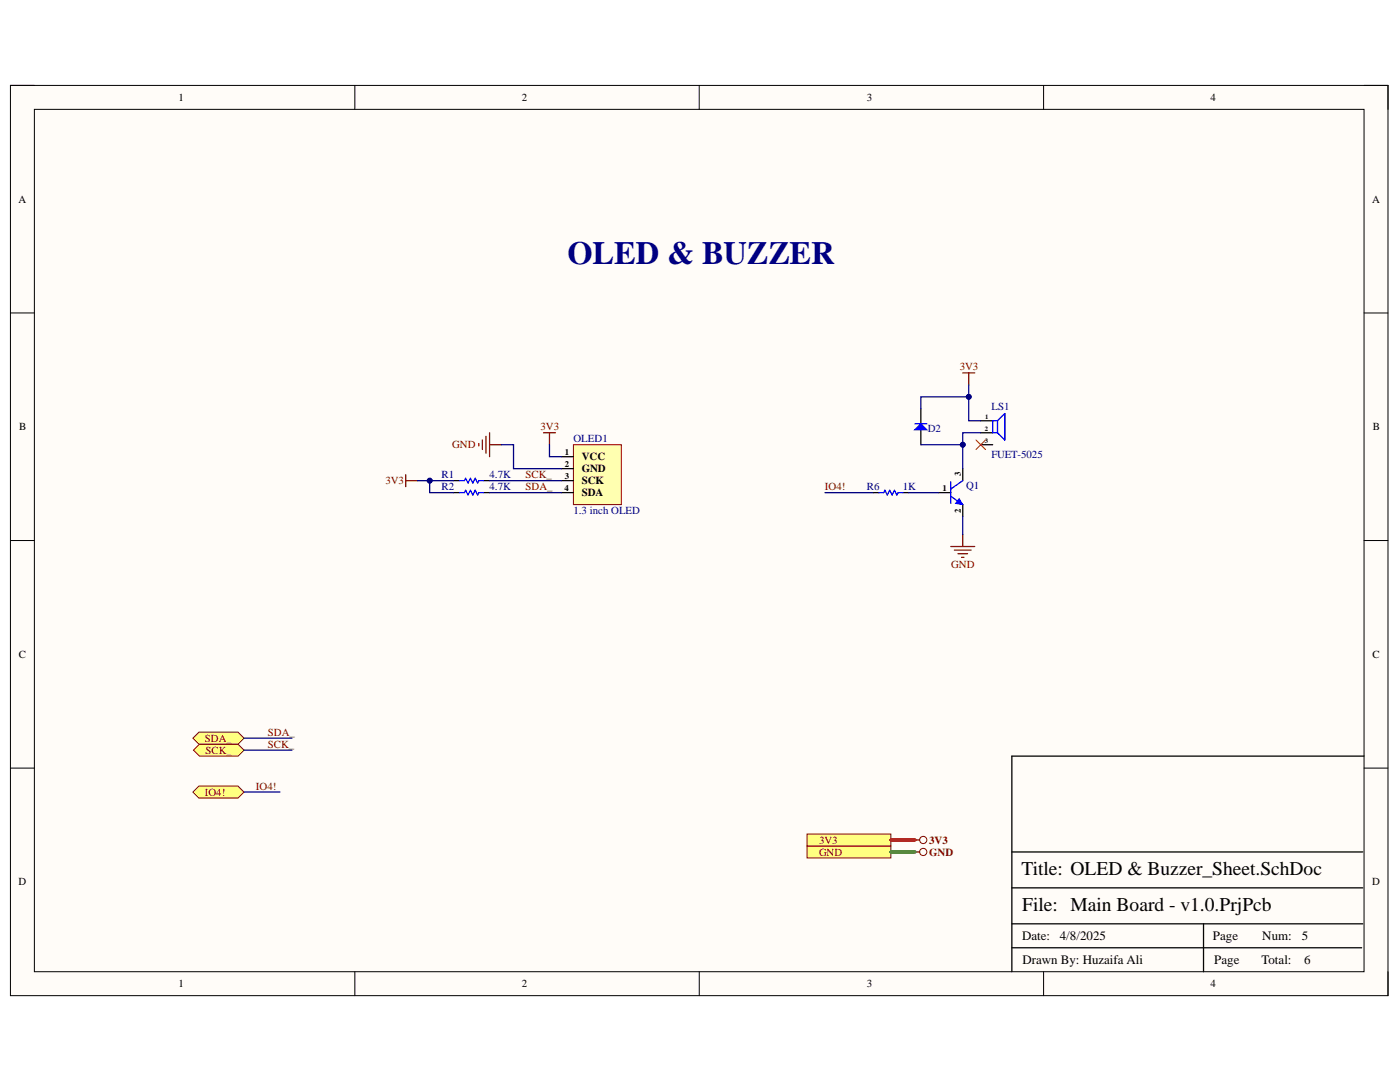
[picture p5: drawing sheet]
<svg xmlns="http://www.w3.org/2000/svg" width="279mm" height="216mm" viewBox="0 0 279 216" stroke-linecap="round" stroke-linejoin="round" font-family="sans-serif">
<defs><g id="words">
<text font-size="6.5" fill="#000080" x="113.3" y="52.7">OLED &amp; BUZZER</text>
<g font-size="3.9">
<text x="203.8" y="174.7">Title: OLED &amp; Buzzer_Sheet.SchDoc</text>
<text x="204" y="181.8">File: Main Board - v1.0.PrjPcb</text>
</g>
<g font-size="2.6">
<text x="204" y="187.6">Date:</text>
<text x="211.5" y="187.6">4/8/2025</text>
<text x="242.1" y="187.6">Page</text>
<text x="251.9" y="187.6">Num:</text>
<text x="259.8" y="187.6">5</text>
<text x="204.1" y="192.4">Drawn By: Huzaifa Ali</text>
<text x="242.3" y="192.4">Page</text>
<text x="251.8" y="192.4">Total:</text>
<text x="260.3" y="192.4">6</text>
</g>
<g font-size="2.2">
<text x="35.6" y="20.1">1</text>
<text x="104.2" y="20.1">2</text>
<text x="173" y="20.1">3</text>
<text x="241.6" y="20.1">4</text>
<text x="3.7" y="40.5">A</text>
<text x="273.8" y="40.5">A</text>
<text x="3.8" y="85.9">B</text>
<text x="274" y="85.9">B</text>
<text x="116.1" y="91.8">VCC</text>
<text x="116.1" y="94.2">GND</text>
<text x="116.1" y="96.6">SCK</text>
<text x="116.1" y="99">SDA</text>
<text x="3.8" y="131.3">C</text>
<text x="273.9" y="131.3">C</text>
<text x="3.7" y="176.7">D</text>
<text x="273.9" y="176.7">D</text>
<text x="35.6" y="197">1</text>
<text x="104.2" y="197">2</text>
<text x="173" y="197">3</text>
<text x="241.6" y="197">4</text>
</g>
<g font-size="2.2" fill="#800000">
<text x="191.5" y="73.9">3V3</text>
<text x="90.2" y="89.5">GND</text>
<text x="107.9" y="85.9">3V3</text>
<text x="104.9" y="95.4">SCK_</text>
<text x="76.9" y="96.6">3V3</text>
<text x="104.9" y="97.8">SDA_</text>
<text x="164.6" y="97.8">IO4!</text>
<text x="189.8" y="113.4">GND</text>
<text x="40.9" y="148">SDA_</text>
<text x="53.5" y="146.8">SDA_</text>
<text x="53.5" y="149.2">SCK_</text>
<text x="41" y="150.4">SCK_</text>
<text x="40.9" y="158.8">IO4!</text>
<text x="51.1" y="157.6">IO4!</text>
<text x="163.5" y="170.7">GND</text>
<text x="163.5" y="168.3">3V3</text>
<text x="185.4" y="170.7">GND</text>
<text x="185.4" y="168.3">3V3</text>
</g>
<g font-size="2.2" fill="#000080">
<text x="197.9" y="81.8">LS1</text>
<text x="114.4" y="88.2">OLED1</text>
<text x="185.2" y="86.2">D2</text>
<text x="88.1" y="95.4">R1</text>
<text x="97.7" y="95.4">4.7K</text>
<text x="197.9" y="91.4">FUET-5025</text>
<text x="88.1" y="97.8">R2</text>
<text x="97.7" y="97.8">4.7K</text>
<text x="173" y="97.8">R6</text>
<text x="180.2" y="97.8">1K</text>
<text x="192.8" y="97.6">Q1</text>
<text x="114.4" y="102.6">1.3 inch OLED</text>
</g>
<g font-size="1.7">
<text x="112.7" y="95.5">3</text>
<text x="112.7" y="93.1">2</text>
<text x="112.7" y="90.7">1</text>
<text x="191.7" y="95" transform="rotate(-90 191.7 95)">3</text>
<text x="112.7" y="97.9">4</text>
<text x="188.1" y="97.9">1</text>
<text x="191.7" y="102.4" transform="rotate(-90 191.7 102.4)">2</text>
</g>
<g font-size="1.3">
<text x="196.6" y="83.7">1</text>
<text x="196.6" y="86">2</text>
<text x="196.6" y="88.5">3</text>
</g>
</g></defs>
<path d="M2.1 17h274.9v181.7h-274.9z" fill-rule="evenodd" fill="#fffcf8"/>
<path d="M2.1 17h274.9v181.7h-274.9z" fill="none" stroke="#000" stroke-width=".2"/>
<path d="M6.9 21.8h265.3v172.1h-265.3z" fill-rule="evenodd" fill="#fffcf8"/>
<g fill="none" stroke="#000" stroke-width=".2">
<path d="M2.1 17h4.8M70.8 17v4.8M139.5 17v4.8M208.3 17v4.8M272.2 17h4.8v4.8M6.9 21.8h265.3v172.1h-265.3zM2.1 62.4h4.8M272.2 62.5h4.8M2.1 107.9h4.8M272.2 107.9h4.8M2.1 153.3h4.8M272.2 153.3h4.8"/>
<path d="M70.8 193.9v4.8M139.5 193.9v4.8M208.3 193.9v4.8M277 193.9v4.8"/>
</g>
<g fill="none" stroke="#000" stroke-width=".25">
<path d="M90.5 95.9h1.2M90.5 98.3h1.2M96.5 95.9h1.2M96.5 98.3h1.2M187.4 98.3h2.3M192.1 93.5v2.4M192.1 100.7v2.4M272.2 150.9h-70.3v43M201.9 177.2h70.1M201.9 170h70.1M201.9 189.1h69.8M201.9 184.3h70.1"/>
<path d="M240.2 184.3v9.6"/>
</g>
<path d="M91.7 95.9h1l.2-.5 .5 1 .5-1 .5 1 .4-1 .5 1 .3-.5h.9M91.7 98.3h1l.2-.5 .5 1 .5-1 .5 1 .4-1 .5 1 .3-.5h.9M189.7 99l2.4 1.7M189.7 96.1v4.3M192.1 95.9l-2.4 1.7" fill="none" stroke="#00f" stroke-width=".25"/>
<path d="M95.6 88.5v.5M96.3 87.8v1.9M97 87.1v3.3M97.7 86.3v4.8M97.7 88.7h2.4M108.5 86.3h2.4M109.7 86.3v2.4" fill="none" stroke="#800000" stroke-width=".25"/>
<path d="M191.4 99.5l.7 1.2-1.4-.3z" fill="#00f"/>
<path d="M191.4 99.5l.7 1.2-1.4-.3z" fill="none" stroke="#00f" stroke-width=".2"/>
<path d="M81 94.7v2.4M81 95.9h2.4M189.7 109.1h4.8M190.5 109.8h3.3M191.2 110.5h1.9M191.9 111.2h.5M192.1 106.7v2.4" fill="none" stroke="#800000" stroke-width=".25"/>
<path d="M174.2 98.3h1.2M180.2 98.3h1.2" fill="none" stroke="#000" stroke-width=".25"/>
<path d="M175.4 98.3h1l.2-.5 .5 1 .5-1 .4 1 .5-1 .5 1 .2-.5h1" fill="none" stroke="#00f" stroke-width=".25"/>
<path d="M114.4 88.7h9.6v12h-9.6z" fill-rule="evenodd" fill="#ffffb0"/>
<path d="M114.4 88.7h9.6v12h-9.6z" fill="none" stroke="#800000" stroke-width=".2"/>
<path d="M112 95.9h2.4M112 98.3h2.4M112 91.1h2.4M112 93.5h2.4" fill="none" stroke="#000" stroke-width=".25"/>
<path d="M39.7 156.8h7.8l1.2 1.2-1.2 1.2h-7.8l-1.2-1.2z" fill-rule="evenodd" fill="#ffff80"/>
<path d="M39.7 156.8h7.8l1.2 1.2-1.2 1.2h-7.8l-1.2-1.2z" fill="none" stroke="#800000" stroke-width=".2"/>
<path d="M38.6 149.7l1.2-1.2h7.7l1.2 1.2-1.2 1.2h-7.7z" fill-rule="evenodd" fill="#ffff80"/>
<path d="M38.6 149.7l1.2-1.2h7.7l1.2 1.2-1.2 1.2h-7.7z" fill="none" stroke="#800000" stroke-width=".2"/>
<path d="M39.7 146.1h7.8l1.2 1.2-1.2 1.2h-7.8l-1.2-1.2z" fill-rule="evenodd" fill="#ffff80"/>
<path d="M39.7 146.1h7.8l1.2 1.2-1.2 1.2h-7.8l-1.2-1.2z" fill="none" stroke="#800000" stroke-width=".2"/>
<path d="M161.1 168.8h16.7v2.4h-16.7z" fill-rule="evenodd" fill="#ffff80"/>
<g fill="none" stroke="#800000" stroke-width=".2">
<path d="M161.1 168.8h16.7v2.4h-16.7z"/>
<circle cx="184.2" cy="170" r=".72"/>
</g>
<path d="M182.6 170h.9" fill="none" stroke="#800000" stroke-width=".25"/>
<path d="M161.1 166.4h16.7v2.4h-16.7z" fill-rule="evenodd" fill="#ffff80"/>
<g fill="none" stroke="#800000" stroke-width=".2">
<path d="M161.1 166.4h16.7v2.4h-16.7z"/>
<circle cx="184.2" cy="167.6" r=".72"/>
</g>
<path d="M182.6 167.6h.9" fill="none" stroke="#800000" stroke-width=".25"/>
<path d="M183.8 81.6v3M183.8 85.8v2.9M195.7 84h2.4M195.7 86.3h2.4M195.7 88.7h2.4" fill="none" stroke="#000" stroke-width=".25"/>
<path d="M199.1 84l1.4-1.5v5.3l-1.4-1.5M199.1 84h-1v2.3h1M199.1 84v2.3" fill="none" stroke="#00f" stroke-width=".25"/>
<path d="M194.8 87.8l1.9 1.9M196.7 87.8l-1.9 1.9" fill="none" stroke="#f00" stroke-width=".2"/>
<path d="M182.6 85.8l1.2-1.2 1.2 1.2z" fill="#00f"/>
<path d="M182.6 85.8l1.2-1.2 1.2 1.2zM182.6 84.6h2.4" fill="none" stroke="#00f" stroke-width=".25"/>
<path d="M192.1 74.4h2.4M193.3 74.4v2.4" fill="none" stroke="#800000" stroke-width=".25"/>
<path d="M83.4 95.9h2.4v2.4h4.7M97.7 95.9h14.3M97.7 98.3h14.3M100.1 88.7h2.4v4.8h9.5M109.7 88.7v2.4h2.3M181.4 98.3h6M192.1 103.1v3.6" fill="none" stroke="#000080" stroke-width=".25"/>
<circle cx="85.8" cy="95.9" r=".48" fill="#000080"/>
<circle cx="85.8" cy="95.9" r=".48" fill="none" stroke="#000080" stroke-width=".2"/>
<path d="M85.8 95.9h4.7" fill="none" stroke="#000080" stroke-width=".25"/>
<circle cx="85.8" cy="95.9" r=".48" fill="#000080"/>
<circle cx="85.8" cy="95.9" r=".48" fill="none" stroke="#000080" stroke-width=".2"/>
<path d="M164.6 98.3h9.6M195.7 86.3h-3.6v7.2M48.7 158h7.2M48.7 149.7h9.6M48.7 147.3h9.6" fill="none" stroke="#000080" stroke-width=".25"/>
<path d="M177.8 170h4.8" fill="none" stroke="#38761d" stroke-width=".72"/>
<path d="M177.8 167.6h4.8" fill="none" stroke="#f00" stroke-width=".72"/>
<circle cx="192.1" cy="88.7" r=".48" fill="#000080"/>
<circle cx="192.1" cy="88.7" r=".48" fill="none" stroke="#000080" stroke-width=".2"/>
<path d="M183.8 88.7h8.3" fill="none" stroke="#000080" stroke-width=".25"/>
<circle cx="192.1" cy="88.7" r=".48" fill="#000080"/>
<circle cx="192.1" cy="88.7" r=".48" fill="none" stroke="#000080" stroke-width=".2"/>
<path d="M193.3 76.8v7.2h2.4" fill="none" stroke="#000080" stroke-width=".25"/>
<circle cx="193.3" cy="79.2" r=".48" fill="#000080"/>
<circle cx="193.3" cy="79.2" r=".48" fill="none" stroke="#000080" stroke-width=".2"/>
<path d="M193.3 79.2h-9.5v2.4" fill="none" stroke="#000080" stroke-width=".25"/>
<circle cx="193.3" cy="79.2" r=".48" fill="#000080"/>
<circle cx="193.3" cy="79.2" r=".48" fill="none" stroke="#000080" stroke-width=".2"/>
<use href="#words"/>
</svg>
